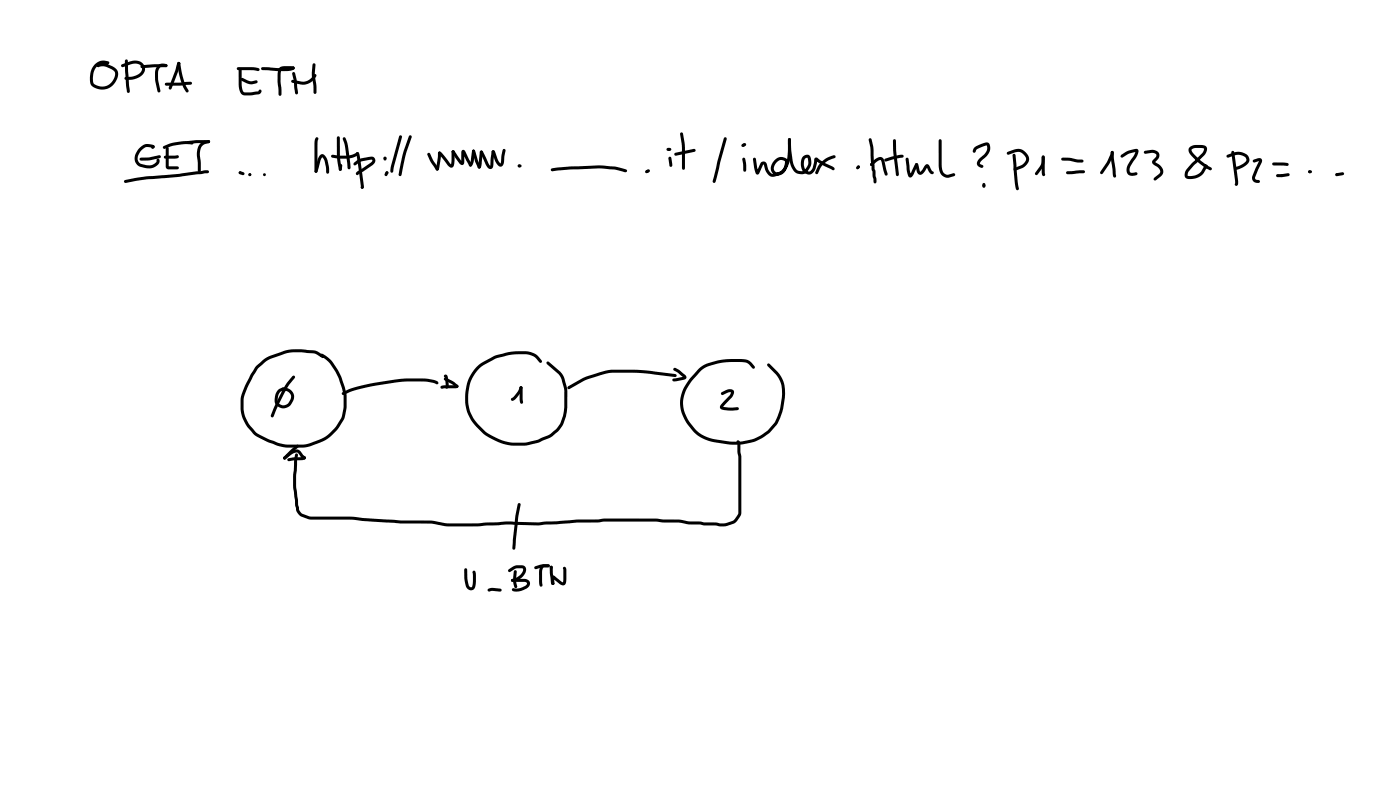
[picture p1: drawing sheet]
<svg xmlns="http://www.w3.org/2000/svg" width="337mm" height="190mm" viewBox="0 0 337 190" stroke-linecap="round" stroke-linejoin="round" font-family="sans-serif">
<g fill="#000">
<path d="M22.8 15.5l.8-.6 .8-.3 1.6 .1 .3 .4-.4 .3-.8-.1a2.9 2.9 0 0 0-2.8 3.4 1.48 1.48 0 0 0 1.5 2 3 3 0 0 0 3.7-3.5l-.7-.6-1.3-.6-1-.1-.9 .2-.4-.3a2.21 2.21 0 0 1 2.8-.3l1.1 .5a2.21 2.21 0 0 1 .8 3.5 3.7 3.7 0 0 1-6.1 .7 5.4 5.4 0 0 1 1-4.7zM29.2 15.6l1.9-.8a2.53 2.53 0 0 1 3.7 1.3 2.3 2.3 0 0 1-1.9 2.7l-1 .3-1.6 .1-.4-.4 .4-.3h1.1a2.74 2.74 0 0 0 2.7-1.8v-.4a1.72 1.72 0 0 0-2.5-.9l-2.2 .7-.2-.1zM30.1 14.4l.3-.1 .3 .3 .5 7.4-.3 .3-.4-.3-.2-1.4-.2-3.5zM33.9 15.8l3.2-.4h2.8l.4 .4-.4 .3-5.8 .3-.2-.1zM38 15.7a1.9 1.9 0 0 1 2.2-.2v.5h-1a1.19 1.19 0 0 0-1.2 1.4v.4a10.5 10.5 0 0 0 .6 4l-.1 .3-.3 .1-.3-.3a11.1 11.1 0 0 1-.6-4.1 2.63 2.63 0 0 1 .7-2.1zM39.7 20l6.1-.4 .4 .4-.4 .4-5.8 .2-.3-.1zM42.7 15l.5-.1 .2 .3-.2 .3h-.4l-.2-.3zM42.7 15l.5-.1 .2 .8a14.8 14.8 0 0 0 2 6.2l-.4 .3a7.4 7.4 0 0 1-2-4.5l-.3-1.9zM57 16.2h4.1l1 .2 .3 .3-.3 .4-1.4-.2h-3.4l-.4-.4zM57.5 16.5l.2-.1 .4 .3v3.8l.4 1.6 .3 .1h1.4l1.9-.3a.47 .47 0 0 1 .7-.3v.6a1.25 1.25 0 0 1-1.5 .5l-2.2 .2a1.59 1.59 0 0 1-1.7-1.8zM57.9 18.8l.5-.1 1.8 .8 1.4-.2 .3 .3-.4 .4-1.6 .2-1.9-.8-.2-.3zM62.8 16.2l1.6-.1 4.2 .3 1.1-.1 .8-.3 .2 .1a.73 .73 0 0 1-.8 .9l-3.3 .1-3.5-.2-.4-.4z"/>
<path d="M67.2 16.2l.8-.3h1.9l.7 .1 .2 .3-.3 .4-2.1-.1a.7 .7 0 0 0-.9 .9l-.1 2.1 .2 1.4a2.38 2.38 0 0 1 0 1.9l-.3 .1-.4-.3-.2-3.1 .1-2.2zM70.1 19.3l.3-.1 2 .4a2.86 2.86 0 0 0 3-1.7l.3-.1 .4 .3a3.5 3.5 0 0 1-3.9 2.2l-1.9-.4-.3-.4zM70.3 17.4l.3-.1 .3 .3 .4 1.5 .3 3.2-.3 .4a2.06 2.06 0 0 1-.6-1.9l-.1-1.3-.4-1.8zM75.2 15.3h.5l.2 .3-.2 2.8a10.1 10.1 0 0 1 .3 4.1h-.5l-.1-.3-.1-1.7-.3-2.7zM33.6 38l2.4-.2 2.3-.5 .4 .3-.3 .4-2.9 .6h-1.6l-.3-.1zM36.6 35h.5l.1 .4a.43 .43 0 0 1-.5 .3 .43 .43 0 0 1-.4-.3zM33.5 35.6a2.64 2.64 0 0 1 3.7-.5l-.1 .4h-.5a2.28 2.28 0 0 0-3.2 1.5 1.59 1.59 0 0 0 .4 2.3l1.3 .4a2.27 2.27 0 0 0 2.5-.9l.1-.6a.59 .59 0 0 1 .7 .3 .59 .59 0 0 1-.2 .7l-.2 .3a3.1 3.1 0 0 1-3.1 .9l-1.2-.3a2.39 2.39 0 0 1-.6-4zM39.2 35.2l.2-.1a13.4 13.4 0 0 1 6.8-1.1l.3 .4-.3 .3a12.8 12.8 0 0 0-5.3 .5l-1.4 .6-.3-.1zM39.5 37.5l3.4-.1a.66 .66 0 0 1-.2 .7 .66 .66 0 0 1-.8 0h-2.2l-.2-.1zM39.9 35.4l.3-.1 .4 .4-.1 4.3h2.2l.3 .3-.3 .4h-1.4a1.22 1.22 0 0 1-1.3-.3zM42.7 15l.3-.1 .3 .3-.4 1.7-1.7 4.4-.3 .2-.3-.1-.1-.3zM44.8 34l2.2-.3h3.1l.4 .3-.4 .4h-2.8l-2.2 .2-.2-.1z"/>
<path d="M48.2 34.5l1-.6 1-.2 .2 .1 .1 .4-.9 .3a2.21 2.21 0 0 0-1.6 2.7l.3 3.8-.4 .4-.4-.4-.2-4.2 .3-1.4zM49.9 33.8l.2-.1 .3 .1v.5l-.2 .1-.4-.2zM76 33a.47 .47 0 0 1 .5 .3 .47 .47 0 0 1-.1 .5l-.1 7.4-.3 .3-.4-.4v-6.4a2.1 2.1 0 0 1 .4-1.7zM79.7 37.3l.2-.1 1.3 .2a6.3 6.3 0 0 0 4.7-.8l.4 .3-.2 .3a6.7 6.7 0 0 1-5 .9l-1.4-.3zM81.1 32.8l.2-.1 .4 .4v4.5l.5 3.1-.4 .4-.4-.4-.4-2.7zM82.5 33.1l.4-.1a8.2 8.2 0 0 1 1 3.8l.3 2.5v1.3h-.6l-.1-1.3a18 18 0 0 0-1.1-5.9zM85.1 39.1a6 6 0 0 1 4.2-1.5 1.06 1.06 0 0 1 1 1 1.06 1.06 0 0 1-.8 1.1l-3.6 2.4a.53 .53 0 0 1-.3-.6 .53 .53 0 0 1 .4-.4l3.1-2 .4-.4v-.3l-2.6 .4-1.6 1-.4-.4zM85.7 36.7h.5l.3 .9 1 7-.1 .5-.3 .3-.4-.4-1.1-8.1zM96.1 32.6h.4l.1 .3-1.9 7.2-.2 1.1-.3 .3-.4-.4 .2-1.2zM98.4 32.6h.5l.1 .3-1.4 4-1.1 5.1-.3 .3-.3-.1-.1-.3 .9-4.5zM102.8 36.8l.3-.1 .3 .2 .7 1.5 1.3 2v.5l-.6-.1-1.2-1.8-.9-1.8zM105.4 36.5l.4-.1a7.6 7.6 0 0 1 2.4 2.9l.3 .3h-.1l.1-3.1 .4-.4 .4 .4v2a1.8 1.8 0 0 1-.6 1.8l-.5-.1-.6-.5-2.1-2.6h.2l-.3-.1z"/>
<path d="M108.7 36.2l.2-.1 .4 .2 1.9 2.6-.3 .2v-2.5a.51 .51 0 0 1 .5-.6 .51 .51 0 0 1 .5 .5l1.3 2.6 .2 .5-.1 .3-.2 .1-.3-.2-.7-1.2-.9-2h.4v2.2a.65 .65 0 0 1-.4 .8 .65 .65 0 0 1-.8-.4l-1.7-2.5zM113.6 36h.5l.1 .3-.3 2.3-.4 1.1-.4 .3-.3-.4 .3-.9zM113.6 36.1l.2-.2 .4 .4 .7 2.3 .7 1.5-.4 .4-.4-.2-.6-1.5-.7-2.5zM115.4 36.4l.3-.2 .4 .3-.3 2.9a.75 .75 0 0 1-.8 1l-.1-.3zM115.5 36.3l.2-.1 .4 .3 1.7 3.4 .3-2.8a.61 .61 0 0 1 .1-.7 .61 .61 0 0 1 .6-.2l.1 .2-.2 .4 .2-.2-.3 2.9a.85 .85 0 0 1-.6 1.1 .85 .85 0 0 1-1-.7l-1.6-3.4zM118.3 36.2l.4-.1 .2 .2 .9 2.2 .5 .8 .5-3.3 .4-.2 .2 .1 .1 .2-.3 2.8a.9 .9 0 0 1-.6 1.1 .9 .9 0 0 1-1.1-.6l-1.2-2.7 .3 .1-.4-.4zM160.8 37.7l.2-.1 .4 .3 .2 1.8-.3 .4-.4-.3-.2-1.8zM162.2 36.8l4.6-1 .3 .1 .1 .2-.3 .4-4.4 .9-.3-.1zM163.6 31.9l.2-.1 .4 .3a30.4 30.4 0 0 1 .5 8.3l-.4 .4-.4-.4a36.1 36.1 0 0 0-.4-8.2zM174.1 33l.5 .1 .1 .3-2.4 9.4-.3 .9-.3 .3-.3-.1-.1-.4 1.1-4.7zM178.5 38l.5-.1 .3 1.3 .1 1.7-.4 .4-.3-.4zM181.1 38l.3-.1 .3 .3 .6 3.1h-.4l.9-2.1a.85 .85 0 0 1 .9-.4 .85 .85 0 0 1 .7 .7l.2 1.1a1.23 1.23 0 0 0 1.4 1.1 2.71 2.71 0 0 0 2.7-2.9v-.1a1.52 1.52 0 0 0-2.4 .9 1.13 1.13 0 0 0 .2 1.7 1.13 1.13 0 0 0 1.6-.5l.4-.6a10.5 10.5 0 0 0 .9-6.1l.1-.8h.5a11.8 11.8 0 0 1-1.3 7.9 1.86 1.86 0 0 1-2.8 .6 1.86 1.86 0 0 1-.1-2.8 2.04 2.04 0 0 1 1.7-1.3 2.04 2.04 0 0 1 1.9 1 3.5 3.5 0 0 1-4.4 3.6l-.4-.4a4.3 4.3 0 0 1-1-2.3l-.2-.1-.8 2a.5 .5 0 0 1-.5 .5 .5 .5 0 0 1-.5-.5l-.3-1.2-.3-2z"/>
<path d="M189.5 33.3h.5l.1 .2 .2 3.3a6.6 6.6 0 0 0 .9 3.6 1.56 1.56 0 0 0 2.2 .4l.9-1.6-.2-1.3-.5 .2a2.44 2.44 0 0 0 0 2.6l.1 .1a.93 .93 0 0 0 1 .4 .93 .93 0 0 0 .7-.9l.3-2a.5 .5 0 0 1 .3-.4 .5 .5 0 0 1 .6 .1 9.6 9.6 0 0 0 3.6 2.1l.5 .5-.1 .2-.3 .1-.6-.3a9.9 9.9 0 0 1-3.6-2.1l.4-.1-.4 2.1a1.73 1.73 0 0 1-1.9 1.4 1.73 1.73 0 0 1-1.6-1.6 2.34 2.34 0 0 1 .8-3 .93 .93 0 0 1 1.5 .7 3.3 3.3 0 0 1-1.4 3.7 2.55 2.55 0 0 1-3.5-2.1l-.2-1a18.3 18.3 0 0 1-.3-5.3zM209.2 39.3l.9-.8a1.53 1.53 0 0 1 2.2-.5l.3 .6 .8 3.2-.1 .3-.3 .1-.3-.2-1-3.5a1.02 1.02 0 0 0-1.1 .5l-1.1 .9-.4-.4zM208.9 33.3l.3-.1 .3 .3a19.9 19.9 0 0 1 .6 5.5l.6 4.1v.6l-.4 .4-.3-.4-.6-4.6a19.7 19.7 0 0 0-.6-5.5zM209.4 39.1h.5a.47 .47 0 0 1-.1 .6 .47 .47 0 0 1-.6 .1l-.1-.3zM212.6 38.2l3.6-1h.7l.4 .3-.4 .4-3.9 .9-.3-.1zM214.8 33.5l.2-.1 .4 .4 .1 2.7 .6 5.2-.1 .5-.3 .1-.3-.3-.6-4.8zM217.8 38l.3-.1 .3 .3 .3 2.7 .3 1.1h-.3l1.3-2.6 .3-.2 .4 .4-1.3 2.7a.63 .63 0 0 1-.8 .3 .63 .63 0 0 1-.4-.7l-.5-3.6zM220.1 39.3l.2-.1 .4 .3 .5 1.8 .9-1.3a.68 .68 0 0 1 .7-.6 .68 .68 0 0 1 .7 .6l.4 .9 .6 .6a.65 .65 0 0 1-.7 .3 .65 .65 0 0 1-.5-.5l-.6-1.2h.3l-1 1.5a.88 .88 0 0 1-1 .4 .88 .88 0 0 1-.6-.8l-.4-1.6zM225.7 33.5l.3-.1 .4 .4v6a1.88 1.88 0 0 0 1.1 2.1l.4 .1 1.3-.4 .3 .1 .1 .3-.2 .3-1.3 .4a2.27 2.27 0 0 1-2.4-2.6zM234.2 35.4a5.1 5.1 0 0 1 3.4-1.1 2.48 2.48 0 0 1-.8 3.5l-1.1 1.1-.1 .4 .2 .2a.57 .57 0 0 1 .5 .7l-.3 .1a1.17 1.17 0 0 1-1.1-.8 1.17 1.17 0 0 1 .5-1.3l1-.9a2.03 2.03 0 0 0 .8-2.4l-2.2 .9-.8 .9-.4-.3zM242.1 36.6l1.6-.7a2.68 2.68 0 0 1 3.6 2.8l-.6 .9-.7 .6-1.9 .8-.4-.1-.1-.2 .2-.4 1.7-.6a1.49 1.49 0 0 0 1-2 1.98 1.98 0 0 0-2.6-1.1l-1.5 .6-.3-.1zM243.5 37l.3-.1 .3 .4 .6 6.5 .2 1.6-.3 .3-.4-.2-.3-1.6-.5-6.6z"/>
<path d="M250.5 37.5h.5l.1 .2v4.5a.58 .58 0 0 1-.6-.1 .58 .58 0 0 1-.1-.7zM255.2 38l2-.1 1.7 .4h1.2l.4 .4-.4 .4-.9-.1-2.1-.4h-1.7l-.3-.4zM267.1 36.3l.3-.1 .3 .4 .6 5.7-.3 .4-.4-.5-.2-1.5a11.8 11.8 0 0 1-.3-4.4zM269.5 37.2l2.1-1.1a1.89 1.89 0 0 1 2-.1l.1 .4a4.8 4.8 0 0 1-1.2 2.4l-.7 1.1a1.03 1.03 0 0 0 0 1.6l1.3-.1 .4 .3a1.52 1.52 0 0 1-2.1 .4 1.52 1.52 0 0 1-.5-2.1l1.7-2.7 .4-1 .2 .2-1.8 .4-1.7 1-.4-.4zM275 36.4l1.7-.4a1.46 1.46 0 0 1 1.6 .4 1.46 1.46 0 0 1 .2 1.6l-.8 .9 .3 .2a2.89 2.89 0 0 1 1.5 1.6l.1 .7-.3 .8-1.4 1.1h-.5l-.1-.3 .1-.3 1.2-.9a1.05 1.05 0 0 0-.5-1.8l-1.1-.7a.92 .92 0 0 1 .6-1.3l.3-.4a.49 .49 0 0 0-.3-.7l-.7-.2-1.6 .2-.2-.1zM294.9 37.3l1.6-.6a2.75 2.75 0 0 1 3.8 1.4v.6a3.8 3.8 0 0 1-3 2.1l-.4-.1-.1-.3 .3-.3a3.6 3.6 0 0 0 2.5-1.6 1.35 1.35 0 0 0-1.5-1.3l-1.1 .1-1.8 .6-.3-.1zM296.1 36.3l.3-.1 .3 .3 .9 6.9v.9l-.4 .4-.3-.1-.1-.3 .3-.4-.2 .2-.9-7.5zM301.2 38.5l1-.4a.79 .79 0 0 1 1.1 .1 .79 .79 0 0 1-.1 1.1l-1.5 3.4a.48 .48 0 0 0 .6 .5l.5 .1a.61 .61 0 0 1-.3 .7 .61 .61 0 0 1-.7-.1l-.7-.5-.1-1 1.7-3.8 .1 .1-1.3 .4-.3-.2zM305.9 39.1h2.9a.84 .84 0 0 1 1 .4 .94 .94 0 0 1-1.3 .3h-2.3l-.4-.4zM29.9 43.4l.2-.2a44.9 44.9 0 0 1 8.8-1.1l4.2-.3 6.2-.9h.6l.4 .4-.4 .3-2.3 .3a91.1 91.1 0 0 1-11.6 1.1l-5.9 1-.2-.1zM77 37.2l.3-.2 .5 .1 .8 1 .5 1.9-.1 1.6-.2 .1-.4-.3-.4-2.7-.5-1-.5 .9-.7 2.7-.3 .2-.3-.1-.1-.2 .7-2.8zM81.7 39.5h.5l.1 .2-.2 1.1-.3 .3-.4-.4z"/>
<path d="M105.4 36.5l.2-.1a1.06 1.06 0 0 1 .4 1.4l-.5 2.8-.4 .4-.3-.4zM132.5 40.6l1.4-.4 3.2-.2 6.7-.3a17.6 17.6 0 0 1 6.9 1.1v.5l-.3 .1a19 19 0 0 0-6.6-.9l-6.6 .2-4.4 .5-.3-.1zM197.2 39.1a6.2 6.2 0 0 1 3.2-1.8l.4 .1 .1 .2-.3 .4a5.3 5.3 0 0 0-3.5 2.5l-.6 1.3h-.4l-.1-.4 .5-1.2zM250.5 37.5l.3-.2a.96 .96 0 0 1 .3 1.4l-.1 .9-.5 .9-1.1 1.4-.3 .2-.2-.1-.1-.5 1.5-2.1zM256.4 41.2l4.1-.3 .3 .4-.3 .3-3.9 .3-.2-.1zM267.1 36.3a.55 .55 0 0 1 .6 .3 .55 .55 0 0 1-.1 .7l-.8 1.8-1.7 2.6-.3 .2-.3-.1v-.5l1.7-2.5zM286 35.4l.3-.3a5.4 5.4 0 0 1 3.2-.2 1.13 1.13 0 0 1 .3 2l-4 4.3-.3 .9 .2 .2a3.5 3.5 0 0 0 3.1-1.1l.8-1.5 .3-.2 .3 .1v.4l-.8 1.6a4 4 0 0 1-4.3 1.2 1.54 1.54 0 0 1 .2-2.2l3.4-3.5a1.27 1.27 0 0 0 .7-1.4l-1.8-.2a.83 .83 0 0 0-1.2 .5v.1a9.3 9.3 0 0 0 4 3.8l.9 .5-.1 .4-.2 .1a11.7 11.7 0 0 1-5.3-4.6v-.5zM66.8 93.7a1.1 1.1 0 0 1 1.8 0l-.1 .4h-.5l-.1-.4 .1 .3a1.07 1.07 0 0 0-1.2 1.2l-.1 1.1a1.49 1.49 0 0 0 2.6 .6l.5-1a1.4 1.4 0 0 0-.8-1.9l-1.2-.4v-.5a2.32 2.32 0 0 1 2.3 .7 2.32 2.32 0 0 1 .4 2.4l-.6 1.1a2.23 2.23 0 0 1-3 .4 2.23 2.23 0 0 1-.7-2.9zM70.3 90.3l.3-.1 .3 .4a35.5 35.5 0 0 0-5.3 9.6h-.4l-.1-.3 1-2.5a24.7 24.7 0 0 1 4.2-7.1zM61.6 87.9l1.9-1.6a15 15 0 0 1 4.9-2 20.3 20.3 0 0 1 7.4-.1l2 1.2 .2 .3-.2 .2-.4 .1-1.9-1.1a19.8 19.8 0 0 0-6.9 0l-3.6 1.3-1.3 .8-1.7 1.6-2.2 3.9a9.2 9.2 0 0 0-1 7.3 9.9 9.9 0 0 0 2.9 4.2l3.1 1.6a12.4 12.4 0 0 0 4.9 1.2 12.4 12.4 0 0 0 11.1-4.3l1.3-2.2a12.4 12.4 0 0 0-.4-8.6 9.6 9.6 0 0 0-4.5-6.1l-.2-.3 .1-.2 .4-.1a8.4 8.4 0 0 1 3.8 4 15.2 15.2 0 0 1 1.6 10.9 11.6 11.6 0 0 1-8.5 7.4 18 18 0 0 1-8-.3 20.2 20.2 0 0 1-5.6-2.8 9.3 9.3 0 0 1-2.9-8.4l1-3.2 1.4-2.8zM82.2 94.4l.1-.2a25.3 25.3 0 0 1 8.8-2.4 36.6 36.6 0 0 1 13.1-.6l1 .4 .2 .4-.3 .3-.4-.1a14.7 14.7 0 0 0-6.3-.6 68 68 0 0 0-13.7 2.4l-2.1 .9-.4-.1zM106.8 90.1a.66 .66 0 0 1 .7 .1 .66 .66 0 0 1 .2 .7l.1 2a.48 .48 0 0 1-.7 .4l-.2-2.7 .2 .1-.3-.1z"/>
<path d="M106.8 90.8l.4-.1 2 1.1 .9 .7v.6h-.4l-1-.8-1.8-.9-.2-.4zM105.9 92.8l1-.2 2.9-.1a.47 .47 0 0 1 .2 .6 .47 .47 0 0 1-.6 .2l-3.2 .1-.2-.1zM124.9 92.9l.3-.1 .4 .3-.8 1.7-.9 1.1-.6 .4-.4-.1v-.4a5.6 5.6 0 0 0 2-2.9zM125 92.9h.5v.5h-.5zM125 92.9h.5l.1 .3 .2 3.5-.4 .3-.4-.3-.1-.8zM114.7 88a15.9 15.9 0 0 1 5-2.8 15.1 15.1 0 0 1 8.4-.4l1.4 .9 .7 .9v.5h-.5l-1.4-1.5a10.3 10.3 0 0 0-7.2 0 12.5 12.5 0 0 0-5.3 2.4 10.1 10.1 0 0 0-1.2 13.5 12.9 12.9 0 0 0 16 3.5l1.7-.7 1.7-1.6a7.6 7.6 0 0 0 1.6-4.9v-4.1a7.6 7.6 0 0 0-1.4-3.8l-2.7-2.4-.1-.6h.5l2.8 2.4a8.3 8.3 0 0 1 1.7 4.5 15.4 15.4 0 0 1-1.1 8.4 7.2 7.2 0 0 1-2.3 2.4l-1.1 .7a16.1 16.1 0 0 1-9.2 1.7 12.9 12.9 0 0 1-10.7-9 10.9 10.9 0 0 1 2.7-10zM136.5 92.8l3.6-2 1.5-.6a17.1 17.1 0 0 1 8.5-1.4l6.1 .3 6 .7 .4 .2 .1 .2-.4 .4-4.9-.6a55.7 55.7 0 0 0-11.5-.3l-5.2 1.7-3.8 2.1-.4-.1-.1-.3zM161.9 88.4h.5l.6 .3 1.8 1.4a.6 .6 0 0 1 .2 .7 .6 .6 0 0 1-.6 .4l-1.8 .4-.9-.1-.1-.2 .4-.4 2.4-.4-.1 .2-1.3-1.2-1-.5-.2-.3zM173.3 94.4l1.2-.7a1.19 1.19 0 0 1 2 .6l-.6 1.2-2.1 2.3-.1-.1 1.5 .2 2.1-.1 .2 .1v.5a8.2 8.2 0 0 1-4 0 .68 .68 0 0 1-.2-1.2l2-2.2 .5-.7-.6-.1-1.5 .7-.3-.1zM168 88.6a9.1 9.1 0 0 1 5.1-2.1l4-.3a5.3 5.3 0 0 1 3 .5l1.3 1.3v.5h-.5l-1.4-1.3a17.9 17.9 0 0 0-10.1 1.2 13.8 13.8 0 0 0-5 6.9 8 8 0 0 0 2.4 7.4 8.7 8.7 0 0 0 6.6 3.1l1.3 .2a11.7 11.7 0 0 0 9.9-2.7l1.4-1.5a13.9 13.9 0 0 0 1.9-9.1l-.5-1.3-.5-1-2.4-2.5v-.5h.5a10.3 10.3 0 0 1 3.1 3.7l.2 .5a14.2 14.2 0 0 1-1.5 10.4l-1.6 1.8a12.4 12.4 0 0 1-10.6 2.9 13.2 13.2 0 0 1-6.9-2.1 10.1 10.1 0 0 1-4.1-9.1l.1-.3a14.4 14.4 0 0 1 4.3-6.6zM68.2 109.7l1.4-1.1a1.84 1.84 0 0 1 2.7-.1l.8 1v.5h-.6l-.8-1.1a.91 .91 0 0 0-1.4 .1l-1.7 1.4-.4-.1-.1-.3zM69.1 110.2l1.2-.3 2.3-.1 .6-.2a.47 .47 0 0 1 .2 .6 .47 .47 0 0 1-.6 .3l-3.4 .3-.2-.1z"/>
<path d="M71.1 109h.4l.1 .3-.4 4.8v2.8l.8 5.7 .6 .8 1.9 .7h4.3a34.7 34.7 0 0 1 8.4 .3l9.1 .6 7.4 .1 3.4 .6h2.5a39.6 39.6 0 0 0 7.5-.2l4.8-.2 7.4 .2 9.4-.7h5l1.5-.2h2.2h10.3l1.7 .2h4l2.1 .4 2.7 .1 1.1 .2h2.9a5 5 0 0 0 4.1-.5l1.2-1.8v-13.5l-.2-1.2v-2l-.3-.4a.52 .52 0 0 1 .7-.2 .52 .52 0 0 1 .3 .6v2l.2 1.2v13.9a4.1 4.1 0 0 1-3.6 2.8l-5.5-.2-.9-.2h-2.8l-2.2-.5h-3.8l-1.7-.2h-12.5l-1.5 .2h-5l-9.4 .7-7.6-.2-5.4 .3a38.3 38.3 0 0 1-12.1-.4l-8-.1-9.1-.6a34.1 34.1 0 0 0-8.3-.4h-2.3a6.1 6.1 0 0 1-3.8-.6 2.36 2.36 0 0 1-1.5-2.2l-.5-2.7a19.8 19.8 0 0 1-.1-6.1l.1-2.7zM69.2 108.8l2.1-1.9h.5l-.1 .5-3 2.9h-.5l-.1-.5zM72.5 109.5l.4-.1 .5 .2 .1 .3-.1 .3-.4 .1-.5-.4zM111.7 136.6l.2-.1 .4 .3 .1 2.6 .3 1.3 .4 .4 .4-.1 .1-.7v-2.9l.3-.3 .4 .2 .1 2.4-.1 1.2a1.17 1.17 0 0 1-1.3 .9 1.17 1.17 0 0 1-1.1-1.1l-.3-1.9zM122.3 136.8l1.5-.9 1.6-.1a1.24 1.24 0 0 1 1.1 .8 1.24 1.24 0 0 1-.4 1.4 3.4 3.4 0 0 1-3.2 1.7 .63 .63 0 0 1 .8-.7 2.53 2.53 0 0 0 2-2.3l-.2-.2h-1.4l-1.6 .9-.4-.3zM122.9 139.2l3.3-.1a1.2 1.2 0 0 1 1.2 1 1.2 1.2 0 0 1-.9 1.3 3.9 3.9 0 0 1-3.2 .6l-.3-.4 .1-.2h.6a3.7 3.7 0 0 0 2.6-.7l.2-.2a.35 .35 0 0 0 0-.6l-.3-.1h-3l-.4-.4zM123.6 137.1h.5l.1 .2-.1 2.3 .2 1.3-.3 .4a2.52 2.52 0 0 1-.7-2zM124.6 120.9h.5l.1 .3-.6 3.1-.7 7.4-.4 .4-.3-.4 .1-2.2 .6-5.7zM128.5 136.2l2-.6h1.3l.4 .3-.4 .4h-1.4l-1.6 .4-.3-.1zM130.1 135.8l.5-.2h1.2l.4 .3-.4 .4h-1.1l-.3 .4-.1 .7 .1 3.2-.3 .4-.3-.1-.2-.6v-2.9l.2-1zM132.3 136l.2-.1 .4 .4 .4 3.9-.1 .2a.54 .54 0 0 1-.8-.5l-.2-2.3zM117.3 141.5l.6-.2 .7-.1 1.7 .2 .3 .4-.4 .3-1.9-.2-.7 .2-.3-.1z"/>
<path d="M132.6 138.3a.79 .79 0 0 1 1.1 .4l1.7 1.2v-3.7a.56 .56 0 0 1 .7 .7v2.3a1.23 1.23 0 0 1-.6 1.4l-.9-.2-1.7-1.5 .3-.1 .1 1.5-.4 .2-.2-.1-.3-1.5z"/>
<circle cx="70.5" cy="16.3" r=".36"/>
<circle cx="85.9" cy="36.9" r=".37"/>
<circle cx="105.7" cy="36.8" r=".36"/>
<circle cx="108.9" cy="36.5" r=".36"/>
<circle cx="113.1" cy="39.6" r=".37"/>
<circle cx="113.8" cy="36.3" r=".37"/>
<circle cx="115.7" cy="36.5" r=".36"/>
<circle cx="220.3" cy="39.6" r=".36"/>
<circle cx="87.1" cy="45" r=".36"/>
<circle cx="105.1" cy="40.6" r=".36"/>
<circle cx="115.2" cy="40.1" r=".36"/>
<circle cx="109.8" cy="92.8" r=".37"/>
<circle cx="68.4" cy="110" r=".36"/>
<circle cx="73.2" cy="110" r=".37"/>
<circle cx="132.5" cy="136.3" r=".38"/>
<circle cx="132.9" cy="140.2" r=".36"/>
</g>
<g fill="#000">
<path d="M92.3 37.7l.3-.1a.49 .49 0 0 1 .3 .5 .49 .49 0 0 1-.3 .5 .53 .53 0 0 1-.3-.9z" fill-rule="evenodd"/>
<path d="M124.5 39.6a.53 .53 0 0 1 .9 .3 .49 .49 0 0 1-.5 .3 .49 .49 0 0 1-.5-.3z" fill-rule="evenodd"/>
<path d="M160.6 35.5l.5 .1v.5l-.5 .1z" fill-rule="evenodd"/>
<path d="M160.5 35.6a.53 .53 0 0 1 .9 .3 .49 .49 0 0 1-.5 .4 .49 .49 0 0 1-.5-.4z" fill-rule="evenodd"/>
<path d="M178.4 34.6l.4-.1 .2 .1 .1 .4-.4 .3z" fill-rule="evenodd"/>
<path d="M57.5 41.2l.3-.1 .7 .3 .3 .3-.1 .3-.3 .1-.8-.3-.2-.3z" fill-rule="evenodd"/>
<path d="M92.8 41.2h.5l.1 .3-.3 .6-.3 .2-.4-.3z" fill-rule="evenodd"/>
<path d="M155.3 40.9l.4-.1 .2 .1 .1 .4-.4 .3z" fill-rule="evenodd"/>
<path d="M206.1 39.8h.5a.6 .6 0 0 1-.5 .9l-.3-.4z" fill-rule="evenodd"/>
<path d="M236.3 44.3h.5l.1 .5h-.7z" fill-rule="evenodd"/>
<path d="M236.3 44l.2-.1a.49 .49 0 0 1 .4 .5 .49 .49 0 0 1-.4 .5 .53 .53 0 0 1-.2-.9z" fill-rule="evenodd"/>
<path d="M307.1 41.8h1.1l.3 .4-.3 .4h-1.1z" fill-rule="evenodd"/>
<path d="M307.9 42l1.8-.4 .3 .4-.3 .3-1.5 .3-.3-.1z" fill-rule="evenodd"/>
<path d="M314.6 41a.53 .53 0 0 1 .8 .3 .49 .49 0 0 1-.5 .3 .49 .49 0 0 1-.4-.3z" fill-rule="evenodd"/>
<path d="M321.1 41.7l1.7-.3 .3 .3-.3 .4-1.4 .2-.3-.1z" fill-rule="evenodd"/>
<circle cx="92.6" cy="38" r=".36"/>
<circle cx="124.8" cy="39.9" r=".36"/>
<circle cx="160.6" cy="35.9" r=".36"/>
<circle cx="178.6" cy="35" r=".36"/>
<circle cx="179" cy="34.8" r=".44"/>
<circle cx="57.7" cy="41.5" r=".36"/>
<circle cx="60.1" cy="42" r=".36"/>
<circle cx="63.6" cy="42" r=".36"/>
<circle cx="93" cy="41.5" r=".36"/>
<circle cx="155.4" cy="41.3" r=".36"/>
<circle cx="155.8" cy="41.1" r=".44"/>
<circle cx="206.4" cy="40.1" r=".36"/>
<circle cx="236.5" cy="44.8" r=".36"/>
<circle cx="307.1" cy="42.2" r=".36"/>
<circle cx="314.8" cy="41.3" r=".36"/>
<circle cx="321.4" cy="42" r=".36"/>
</g>
</svg>
